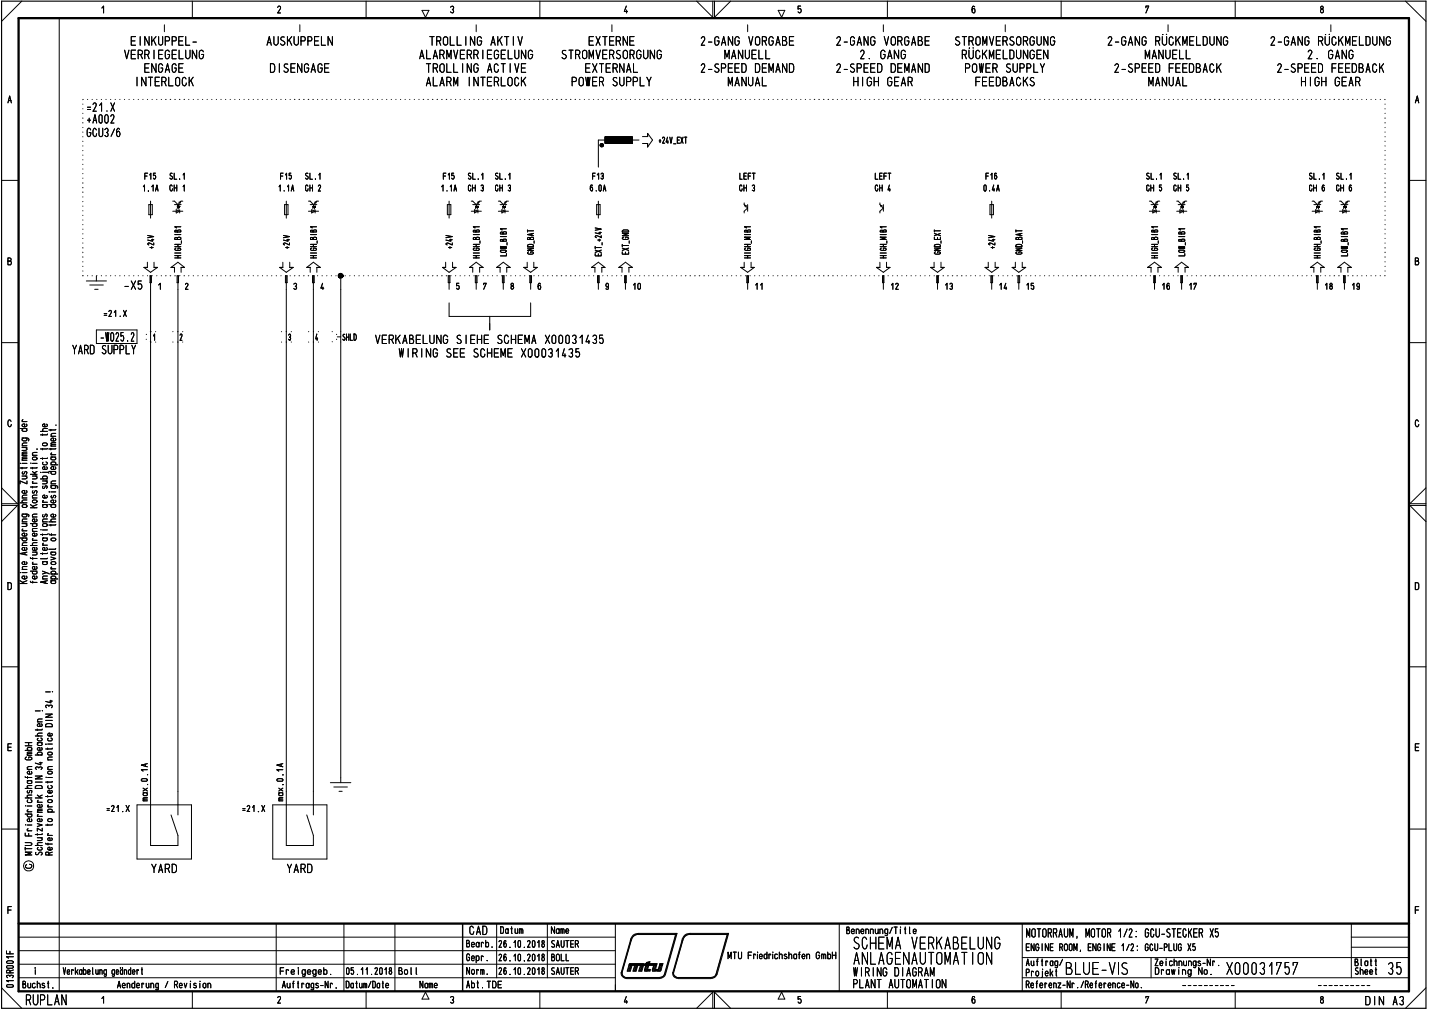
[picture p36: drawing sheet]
<svg xmlns="http://www.w3.org/2000/svg" width="420mm" height="297mm" viewBox="0 0 420 297" stroke-linecap="round" stroke-linejoin="round" font-family="sans-serif">
<defs><g id="words">
<text font-size="7.3" x="329.4" y="286.4">s</text>
<g font-size="5.3">
<text x="250.5" y="279">SO</text>
<text x="292.1" y="279">G</text>
<text x="250.7" y="283.5">ABLAG-\AUTOldT 0</text>
<text x="312.9" y="286.4">3LU1-V</text>
<text x="360.2" y="286.4">X00031757</text>
</g>
<g font-size="4.6">
<text x="285.4" y="4">6</text>
<text x="387.7" y="4">8</text>
<text x="415.7" y="30.4">A</text>
<text x="182.6" y="75.4">L&gt;</text>
<text x="7.6" y="295.4">RUPLAN</text>
</g>
<g font-size="3.9">
<text x="36.5" y="17.4">VERRIEGELUNG</text>
<text x="38.2" y="13.5">EINKUPPEL-</text>
<text x="78.3" y="13.5">AUSKUPPELN</text>
<text x="123.2" y="17.4">ALARMVERRIEGELUNG</text>
<text x="126" y="13.5">TROLLING AKTIV</text>
<text x="164.8" y="17.4">STROMVERSORGUNG</text>
<text x="172.8" y="13.5">EXTERNE</text>
<text x="205.7" y="13.5">2-GANG VORGABE</text>
<text x="212.8" y="17.4">MANUELL</text>
<text x="245.4" y="13.5">2-GANG VORGABE</text>
<text x="252.5" y="17.4">2. GANG</text>
<text x="280.3" y="13.5">STROMVERSORGUNG</text>
<text x="282.5" y="17.4">RUCKMELDUNGEN</text>
<text x="325.2" y="13.5">2-GANG RUCKMELDUNG</text>
<text x="336.3" y="17.4">MANUELL</text>
<text x="373" y="13.5">2-GANG RUCKMELDUNG</text>
<text x="384" y="17.4">2. GANG</text>
<text x="42.2" y="21.4">ENGAGE</text>
<text x="79.2" y="21.4">DISENGAGE</text>
<text x="125" y="21.4">TROLLING ACTIVE</text>
<text x="171.8" y="21.4">EXTERNAL</text>
<text x="205.7" y="21.4">2-SPEED DEMAND</text>
<text x="245.4" y="21.4">2-SPEED DEMAND</text>
<text x="283.3" y="21.4">POWER SUPPLY</text>
<text x="327.1" y="21.4">2-SPEED FEEDBACK</text>
<text x="375" y="21.4">2-SPEED FEEDBACK</text>
<text x="39.8" y="25.4">INTERLOCK</text>
<text x="125.1" y="25.4">ALARM</text>
<text x="137.4" y="25.4">INTERLOCK</text>
<text x="167.7" y="25.4">POWER SUPPLY</text>
<text x="213.8" y="25.4">MANUAL</text>
<text x="250.6" y="25.4">HIGH GEAR</text>
<text x="286.4" y="25.4">FEEDBACKS</text>
<text x="337.4" y="25.4">MANUAL</text>
<text x="382.1" y="25.4">HIGH GEAR</text>
<text x="24.9" y="32.9">.21.X</text>
<text x="25.3" y="36.3">+A002</text>
<text x="25.4" y="40.3">GOU3/6</text>
<text x="36.2" y="85.2">-X5</text>
<text x="29.3" y="100.4">-W025.2</text>
<text x="110.2" y="101.1">VERKABELUNG SIEHE SCHEMA X00031435</text>
<text x="21.2" y="104.1">YARD SUPPLY</text>
<text x="117.2" y="105.1">WIRING SEE SCHEME X00031435</text>
<text x="44.4" y="256.5">YARD</text>
<text x="84.2" y="256.5">YARD</text>
<text x="137.8" y="274.7">CAD</text>
<text x="301.5" y="275.5">MOTORRAUM, MOTOR 1/2: HU-STECKER X5</text>
<text x="250.7" y="286.9">WIRING DIAGRAM</text>
<text x="250.4" y="290.4">PLANT AUTOMATION</text>
<text x="401" y="295.4">DIN A3/</text>
</g>
<g font-size="3.2">
<text x="81.4" y="4">2</text>
<text x="132.1" y="4">3</text>
<text x="183.3" y="4">4</text>
<text x="228.4" y="5">•</text>
<text x="234.3" y="5">5</text>
<text x="336.5" y="4">7</text>
<text x="2.2" y="30.4">A</text>
<text x="2.1" y="78">B</text>
<text x="415.6" y="78">B</text>
<text x="141.9" y="85.2">7</text>
<text x="157.9" y="85.2">6</text>
<text x="177.8" y="85.2">9</text>
<text x="1.8" y="125.6">0</text>
<text x="2" y="173.4">D</text>
<text x="415.5" y="173.4">D</text>
<text x="2" y="220.7">E</text>
<text x="10.2" y="216.4">22</text>
<text x="415.5" y="220.7">E</text>
<text x="2" y="268.6">F</text>
<text x="415.6" y="268.6">F</text>
<text x="248.6" y="274.5">Benennung/Title</text>
<text x="146.4" y="278.5">26.10.2018</text>
<text x="161.9" y="278.5">SAUTER</text>
<text x="213.7" y="281.9">MTU Friedrichshafen GmbH</text>
<text x="301.4" y="279.5">ENGINE ROOM, ENGINE 1/2: GCU-PLUG X5</text>
<text x="18.4" y="286.4">Verkabelung geändert</text>
<text x="82.2" y="286.4">Fre I gegeb .</text>
<text x="101.6" y="286.4">05.11.2018</text>
<text x="117" y="286.4">Bol</text>
<text x="136.9" y="282.4">Gebr.</text>
<text x="137" y="286.4">Norm.</text>
<text x="146.4" y="282.4">26.10.2018</text>
<text x="146.4" y="286.4">26.10.2018</text>
<text x="161.9" y="286.4">SAUTER</text>
<text x="161.9" y="282.4">BOLL</text>
<text x="339.2" y="283.9">Zeichnungs-Nr.</text>
<text x="339.3" y="286.4">Drawing No.</text>
<text x="398" y="283.9">Blatt</text>
<text x="6.5" y="290.4">Buchst.</text>
<text x="34.3" y="290.4">Aenderung / Revision</text>
<text x="82.8" y="290.4">Auf trags-Nr .</text>
<text x="123.2" y="290.4">Name</text>
<text x="136.9" y="290.4">Abt. TDE</text>
<text x="301.4" y="290.4">Referenz-Nr./Reference-No.</text>
<text x="81.4" y="294.9">2</text>
<text x="132.1" y="294.9">3</text>
<text x="183.3" y="294.9">4</text>
<text x="234.3" y="294.9">5</text>
<text x="285.4" y="294.9">6</text>
<text x="336.5" y="294.9">7</text>
<text x="387.5" y="294.9">8</text>
</g>
<g font-size="2.9">
<text x="193.5" y="42.2">+24V_EXT</text>
<text x="42.4" y="52.8">F15</text>
<text x="49.7" y="52.8">SL.1</text>
<text x="82.3" y="52.8">F15</text>
<text x="89.6" y="52.8">SL.1</text>
<text x="130.1" y="52.8">F15</text>
<text x="137.4" y="52.8">SL.1</text>
<text x="145.4" y="52.8">SL.1</text>
<text x="174" y="52.8">F13</text>
<text x="217.2" y="52.8">LEFT</text>
<text x="257" y="52.8">LEFT</text>
<text x="289.5" y="52.8">F16</text>
<text x="336.7" y="52.8">SL.1</text>
<text x="344.7" y="52.8">SL.1</text>
<text x="384.5" y="52.8">SL.1</text>
<text x="392.5" y="52.8">SL.1</text>
<text x="41.7" y="56.3">1.1A</text>
<text x="49.7" y="56.3">OH 1</text>
<text x="81.6" y="56.3">1.1A</text>
<text x="89.6" y="56.3">OH 2</text>
<text x="129.3" y="56.3">1.1A</text>
<text x="137.4" y="56.3">OH 3</text>
<text x="145.4" y="56.3">OH 3</text>
<text x="173.2" y="56.3">6.0A</text>
<text x="217.1" y="56.3">OH 3</text>
<text x="257" y="56.3">OH 4</text>
<text x="288.9" y="56.3">0.4A</text>
<text x="336.8" y="56.3">GH 5</text>
<text x="344.7" y="56.3">0H 5</text>
<text x="384.6" y="56.3">GH 6</text>
<text x="392.6" y="56.3">GH 6</text>
<text x="182.5" y="68.3">o</text>
<text x="41.8" y="79.9">~i</text>
<text x="54.3" y="85.2">2</text>
<text x="86.1" y="85.2">3</text>
<text x="94.1" y="85.2">4</text>
<text x="185.7" y="85.2">10</text>
<text x="221.6" y="85.2">11</text>
<text x="261.5" y="85.2">12</text>
<text x="277.4" y="85.2">13</text>
<text x="341.2" y="85.2">16</text>
<text x="349.1" y="85.2">17</text>
<text x="389" y="85.2">18</text>
<text x="397" y="85.2">19</text>
<text x="30.3" y="93.1">.21.X</text>
<text x="52.7" y="100.2">2:</text>
<text x="84.6" y="100.7">3.</text>
<text x="92.6" y="100.7">AS.</text>
<text x="97.2" y="100.7">::.-211)</text>
<text x="31.1" y="238.6">.21.X</text>
<text x="71" y="238.6">.21.X</text>
<text x="146.9" y="274.4">Datum</text>
<text x="161.9" y="274.4">Name</text>
<text x="136.9" y="278.4">Bearb.</text>
<text x="301.4" y="283.8">Auftrag/</text>
<text x="301.4" y="286.9">Projekt</text>
<text x="398" y="286.4">Sheet</text>
<text x="101.5" y="290.4">Datum/Date</text>
</g>
<g font-size="2.4">
<text x="385.9" y="72.6">=</text>
<text x="49.9" y="80.2">PI I</text>
<text x="9.1" y="168.8">a</text>
<text x="6.9" y="241.6">•o cuo</text>
</g>
<g font-size="1.5">
<text x="91" y="71.7">'e t</text>
<text x="91" y="68.3">•Me</text>
<text x="138.8" y="67.3">.,—</text>
<text x="138.9" y="68.3">CM</text>
<text x="146.9" y="71">me</text>
<text x="154.8" y="70.5">Ce</text>
<text x="154.8" y="68.3">i-</text>
<text x="298.3" y="70.5">Ce</text>
<text x="91" y="73.7">CD</text>
<text x="138.9" y="72.6">=</text>
<text x="138.9" y="75.9">=</text>
<text x="138.9" y="73.7">CM</text>
<text x="146.9" y="74.3">CM</text>
<text x="174.7" y="75.4">LLI</text>
<text x="218.5" y="72.6">S</text>
<text x="258.4" y="72.6">S</text>
<text x="290.9" y="73.2">•c-</text>
<text x="16" y="125.6">•</text>
<text x="5.6" y="126.9">1:7</text>
<text x="9.2" y="135.3">0•+-•</text>
<text x="14.7" y="134">c-</text>
<text x="8.3" y="139.5">.Y</text>
<text x="8.7" y="138">•••-•</text>
<text x="8.7" y="143.7">•-•-• 0</text>
<text x="9.3" y="142.3">c-</text>
<text x="14.6" y="143.7">07</text>
<text x="12.2" y="148.6">c-</text>
<text x="13.8" y="145">.—</text>
<text x="14" y="149.3">-0</text>
<text x="14.6" y="146.5">07</text>
<text x="6.1" y="152.1">0)C</text>
<text x="8.7" y="154.9">1:7 0-•-•</text>
<text x="12.3" y="153.5">C.0</text>
<text x="14.7" y="152.1">Q7</text>
<text x="5.5" y="159.1">17c-00</text>
<text x="6.1" y="161.7">000—</text>
<text x="15.8" y="161.7">,</text>
<text x="6.1" y="166">0C-00</text>
<text x="6.3" y="170.3">0000.</text>
<text x="10.1" y="222">.C7</text>
<text x="10.8" y="217.8">C_7</text>
<text x="13.2" y="220.6">-•-•</text>
<text x="10.1" y="231.8">C7 0</text>
<text x="81.7" y="233.9">O</text>
<text x="81.7" y="232.6">X</text>
<text x="7.2" y="236">•c)</text>
<text x="7.3" y="237.6">-</text>
<text x="10.8" y="236">c0</text>
<text x="13.8" y="238.8">CL</text>
<text x="7.8" y="244.3">c-</text>
<text x="7.1" y="249.9">1-• 00</text>
<text x="10.8" y="247.1">MO</text>
<text x="1.7" y="284.6">CM</text>
</g>
</g></defs>
<g fill="none" stroke="#000" stroke-width=".29">
<path d="M6.4 .3l-5.9 6M17.4 5.3v286M29.9 2.4l.5-.6v2M56.5 .3v5M107.6 .3v5M124 3h2l-1 2.1zM158.6 .3v5M204.7 .3l4.7 4.8v-4.8M209.9 .3v4.8l4.8-4.8M228.6 3h2l-.9 2.1M260.7 .3v5M311.8 .3v5"/>
<path d="M362.9 .3v5M413 .3l6 6M.5 53h5M175.8 41.1v8M414 53h5M132 89v4h23.9v-4M143.9 93v3.9M.5 100.7h5M414 100.7h5M416.8 123.8a.48 .48 0 0 0-.6-.4 .48 .48 0 0 0-.4 .6v.7l.4 .6h.4l.3-.6M.5 148.5h4.6l-4.6 4.7M.5 143.3l4.6 4.7h-4.6"/>
<path d="M419 148.5h-4.8l4.8 4.7M419 143.3l-4.8 4.7h4.8M.5 195.9h5M414 195.9h5M7.4 219.1h2M7.4 218.2h2M8.4 218.2v.9M10.4 208.9h1.4M11 218.2h1.1l.3 .6-.3 .2h-.8l-.3-.2 .3-.6M11 212.1h1.4M12.1 219.7l.3 .4-.4 .4-1-.2v-.5l.7-.2v.9M12.1 212.7l.3 .2-.3 .5h-.9l-.2-.5 .7-.3v.8"/>
<path d="M12.4 211.2l-1.2 .1-.2 .2 .2 .6M7.4 228.2l.1 .2h1.9M7.4 239.2h2M7.4 231.6h2M7.4 220.5h2M7.8 222.4l-.4 .4v.2l.4 .3 1.6-.2-.2-.6-.8-.1v.4M8 229.4h1.1l.3 .2v.4l-.3 .2-.9-.1-.2-.4 .3-.3M8 238.5h1.4M8 226.1h1.4M8 221.9h1.4M8.1 228.2v.5M8.2 232.3a.37 .37 0 0 0-.2 .5 .37 .37 0 0 0 .4 .2l.4-.8 .6 .1-.2 .7"/>
<path d="M8.3 237.9l-.3 .4 .3 .2M8.3 239.2l-.3 .2 .3 .6h.8l.3-.2v-.4l-.3-.2M8.3 220.5l-.3-.4 .3-.5 1.1 .2v.4l-.3 .3M9.2 226.7l.2 .2-.2 .5h-.9l-.3-.5 .7-.3v.8M9.4 233.6l-1.3 .1-.1 .5 .4 .2M9.4 230.8l-1.3 .1-.1 .5 .4 .2M9.4 225.2h-1l-.4 .3 .3 .6M9.4 221.4h-1.1l-.3 .2 .3 .3M9.4 221l-1.3 .1-.1 .1 .3 .2M9.4 229.4h-.2M10.4 228h2l-2 .9h2M10.4 229.8h2"/>
<path d="M10.7 226.1l-.3-.5a.55 .55 0 0 1 .5-.3 .55 .55 0 0 1 .5 .3 .48 .48 0 0 1 .5-.3 .48 .48 0 0 1 .4 .5l-.2 .3M11 238.7h1.4M11 233.6l1 .8M11.2 239.4l-.2 .2 .3 .3M11.6 224.1h.8M12 223.9v.8l-1.6-.5M12.1 236.4l.3 .5-.4 .3-1-.1v-.5l.2-.2h.5v.8M12.4 238.2h-1.2l-.2 .2 .2 .3M12.4 237.7h-1.2l-.2 .3 .4 .2M12.4 233.6l-.8 .4M44.2 236.5v11.9h8.1M84.1 236.5v11.9h8"/>
<path d="M.5 243.6h5M7.4 247.6h1.5a.42 .42 0 0 1 .5 .4 .42 .42 0 0 1-.5 .4h-1.5M7.4 244.8v.8h2M8.4 244.9v.7M9.4 250.4h-2l1.6 .4-1.6 .4h2M10.4 248.4h2M10.5 250.4a.43 .43 0 0 0 .1 .7 .43 .43 0 0 0 .6-.1 .56 .56 0 0 1 .6-.7 .56 .56 0 0 1 .5 .7l-.2 .2M11 242l1.4 .4-1.4 .4M11 244.9v.5M12.4 247.6h-1.3l-.1 .5 .4 .3M12.4 244.9l-.1 .3h-1.9M12.4 243.3v.9l-1.4-.9v.9"/>
<path d="M414 243.6h5M1.9 279.4v.8h2M2.9 279.5v.7M5.5 275.3h175.3M5.5 279.3h175.3M81.2 271.4v19.9M101 271.4v19.9M116 271.4v19.9M145.9 271.4v15.9M160.8 271.4v15.9M180.8 271.4v19.9M246.6 271.4v19.9"/>
<path d="M300.4 271.4v19.8M397 271.4v15.9M397 278.3h17M397 275.3h17M.5 290.2l5.9 6M1.9 282.6l.4-.3 1.3 .1a.34 .34 0 0 1 .3 .4 .34 .34 0 0 1-.4 .2h-1.3zM2.1 289.4l1.4-.1a.38 .38 0 0 1 .4 .4 .38 .38 0 0 1-.4 .4l-1.4-.1-.2-.3zM2.2 287.3l-.3-.4a.55 .55 0 0 1 .5-.4 .55 .55 0 0 1 .5 .4 .48 .48 0 0 1 .6-.4 .48 .48 0 0 1 .4 .5l-.3 .3M2.9 285.8v-.4a.52 .52 0 0 0-.5-.4 .52 .52 0 0 0-.5 .4v.4h2M3.9 288.1h-2l.6 .4M3.9 281.1h-2l.6 .4M3.9 285l-1 .3"/>
<path d="M5.5 287.3h175.3M5.5 283.3h175.3M29.9 293.4l.5-.6v1.9M56.5 291.3v4.9M107.6 291.3v4.9M125 291.5l1 2h-2zM158.6 291.3v4.9M204.7 296.2l4.7-4.7v4.7M209.9 296.2v-4.7l4.8 4.7M229.7 291.5l.9 2h-2zM260.7 291.3v4.9M300.4 287.3h113.6"/>
<path d="M300.4 281.3h113.6M311.8 291.3v4.9M338.2 281.3v6M362.9 291.3v4.9M419 290.2l-6 6"/>
<circle cx="8.4" cy="254.4" r="1.49"/>
</g>
<path d="M.5 .3h418.5v295.9h-418.5z" fill="none" stroke="#000" stroke-width=".34"/>
<path d="M5.5 5.3h408.5v286h-408.5zM5.5 271.4h408.5" fill="none" stroke="#000" stroke-width=".68"/>
<path d="M135.9 271.4v19.9" fill="none" stroke="#000" stroke-width=".42"/>
<g fill="none" stroke="#000" stroke-width=".29">
<path d="M10.4 208.9h1.4M11 218.2h1.1l.3 .6-.3 .2h-.8l-.3-.2 .3-.6M11 212.1h1.4M12.1 219.7l.3 .4-.4 .4-1-.2v-.5l.7-.2v.9M12.1 212.7l.3 .2-.3 .5h-.9l-.2-.5 .7-.3v.8M12.5 208.9h.1M12.4 211.2l-1.2 .1-.2 .2 .2 .6M10.4 228h2l-2 .9h2M10.4 229.8h2M10.7 226.1l-.3-.5a.55 .55 0 0 1 .5-.3 .55 .55 0 0 1 .5 .3 .48 .48 0 0 1 .5-.3 .48 .48 0 0 1 .4 .5l-.2 .3M11 238.7h1.4M11 233.6l1 .8"/>
<path d="M11.2 239.4l-.2 .2 .3 .3M11.6 224.1h.8M12 223.9v.8l-1.6-.5M12.1 236.4l.3 .5-.4 .3-1-.1v-.5l.2-.2h.5v.8M12.4 238.2h-1.2l-.2 .2 .2 .3M12.4 237.7h-1.2l-.2 .3 .4 .2M12.4 233.6l-.8 .4M10.4 248.4h2M10.5 250.4a.43 .43 0 0 0 .1 .7 .43 .43 0 0 0 .6-.1 .56 .56 0 0 1 .6-.7 .56 .56 0 0 1 .5 .7l-.2 .2M11 242l1.4 .4-1.4 .4M11 244.9v.5M12.4 247.6h-1.3l-.1 .5 .4 .3"/>
<path d="M12.4 244.9l-.1 .3h-1.9M12.4 243.3v.9l-1.4-.9v.9"/>
</g>
<g fill="none" stroke="#000" stroke-width=".29">
<path d="M12.5 208.9h.1M14 229.6v.4M14 233.8v.4M14 237.1h1.4M14 228.4h1.4M14.1 235.1l.3-.2 .8 .1 .2 .5-1 .3-.4-.3zM14.3 236.6h-.3l.3 .5M14.9 230.8l.5 .3-.4 .5h-.7l-.3-.2 .2-.5M15.1 232.2l.3 .3-.3 .5h-.8l-.3-.3 .1-.4 .6-.1v.8M15.4 233.8l-.1 .2h-1.9M15.4 229.6v.2h-2M13.4 247.7l.1 .3h1.9"/>
<path d="M14 245.4h1.4M14 242.1v.5M14.1 247.7v.5M14.3 244.9l-.3 .1 .3 .4M14.4 251.2v-.5a.56 .56 0 0 0-1-.2v.7h2M15.1 249l.3 .4-.5 .4-.8-.2v-.5l.6-.2v.9M15.1 246.2l.3 .4-.5 .4-.8-.2v-.5l.6-.2v.9M15.4 250.4l-1 .3"/>
</g>
<g fill="none" stroke="#000" stroke-width=".29">
<path d="M13.4 212.9l.6-.3 1 .1 .4 .3v.5h-2zM13.4 209.8h2l-2 .9h2M13.4 211.7h2M13.4 203.3h1.4M13.5 218.6h.1M13.7 207.9l-.3-.3a.48 .48 0 0 1 .5-.4 .48 .48 0 0 1 .5 .3 .53 .53 0 0 1 .5-.3 .53 .53 0 0 1 .5 .4l-.3 .3M14 218.6h1.4M14.6 206h.8M14.9 216.8l.5 .4-.4 .5h-.7l-.3-.3 .2-.5M14.9 205.7v.8l-1.5-.4M15.1 215.5l.3 .2-.3 .5h-.8l-.3-.5 .4-.3h.3v.8M13.6 228.4h.1"/>
<path d="M14 226.1h1.4M14 223.3h1.4M14.1 226.7l.3-.1 .8 .1 .2 .5-1 .2-.4-.2zM14.1 221.1l.3-.1 .8 .1 .2 .5-1 .2-.4-.2zM15.4 225.2l-1.3 .2-.1 .3 .3 .4M15.4 222.4l-1.3 .2-.1 .3 .3 .4"/>
</g>
<g fill="none" stroke="#000" stroke-width=".29">
<path d="M15.5 203.3h.1M14 229.6v.4M14 233.8v.4M14 237.1h1.4M14 228.4h1.4M14.1 235.1l.3-.2 .8 .1 .2 .5-1 .3-.4-.3zM14.3 236.6h-.3l.3 .5M14.9 230.8l.5 .3-.4 .5h-.7l-.3-.2 .2-.5M15.1 232.2l.3 .3-.3 .5h-.8l-.3-.3 .1-.4 .6-.1v.8M15.4 233.8l-.1 .2h-1.9M15.4 229.6v.2h-2M13.4 247.7l.1 .3h1.9"/>
<path d="M14 245.4h1.4M14 242.1v.5M14.1 247.7v.5M14.3 244.9l-.3 .1 .3 .4M14.4 251.2v-.5a.56 .56 0 0 0-1-.2v.7h2M15.1 249l.3 .4-.5 .4-.8-.2v-.5l.6-.2v.9M15.1 246.2l.3 .4-.5 .4-.8-.2v-.5l.6-.2v.9M15.4 250.4l-1 .3"/>
</g>
<g fill="none" stroke="#000" stroke-width=".29">
<path d="M13.4 212.9l.6-.3 1 .1 .4 .3v.5h-2zM13.4 209.8h2l-2 .9h2M13.4 211.7h2M13.4 203.3h1.4M13.5 218.6h.1M13.7 207.9l-.3-.3a.48 .48 0 0 1 .5-.4 .48 .48 0 0 1 .5 .3 .53 .53 0 0 1 .5-.3 .53 .53 0 0 1 .5 .4l-.3 .3M14 218.6h1.4M14.6 206h.8M14.9 216.8l.5 .4-.4 .5h-.7l-.3-.3 .2-.5M14.9 205.7v.8l-1.5-.4M15.1 215.5l.3 .2-.3 .5h-.8l-.3-.5 .4-.3h.3v.8M13.6 228.4h.1"/>
<path d="M14 226.1h1.4M14 223.3h1.4M14.1 226.7l.3-.1 .8 .1 .2 .5-1 .2-.4-.2zM14.1 221.1l.3-.1 .8 .1 .2 .5-1 .2-.4-.2zM15.4 225.2l-1.3 .2-.1 .3 .3 .4M15.4 222.4l-1.3 .2-.1 .3 .3 .4"/>
</g>
<g fill="none" stroke="#000" stroke-width=".29">
<path d="M12.5 156.9v.4M12.5 155.7h1.4M12.7 159.6l-.2 .3 .3 .3M13.9 156.9l-.1 .2h-1.9M12.5 167.8l1.9 .9M12.5 165h1.1l.3 .4-.1 .3-.2 .2-.9-.1-.2-.4 .3-.4M12.5 170.1h1.4M12.5 162.5v.4M12.5 160.2h1.4M13.2 170.8v.6M13.7 160.9l.2 .5-.4 .3-.9-.2-.1-.4 .2-.2h.5v.8M13.7 168.2l-1.2 .5"/>
<path d="M13.9 170.6l-2 .4 2 .4M13.9 169.2h-1.2l-.2 .5 .2 .4M13.9 164l-.1 .2h-1.9M13.9 162.5l-.1 .1h-1.9M13.9 165l-.2 .1M15.5 203.3h.1M8.7 253.9a.6 .6 0 0 1 .7 .6 .6 .6 0 0 1-.6 .6h-.8l-.4-.3-.1-.5 .3-.3"/>
</g>
<g fill="none" stroke="#000" stroke-width=".29">
<path d="M11.9 126.7h2M12 138.8h.1M12.5 138.8h1.5l.4 .2M12.5 130.4l1-.3a.42 .42 0 0 1 .4 .5 .42 .42 0 0 1-.4 .4l-.8-.1zM12.5 127.5v.4M12.5 131.7v.5M13.5 135.7l.4 .4-.3 .5-.9-.1-.2-.3 .2-.4M13.7 137.2l.2 .2-.2 .5h-1l-.2-.5 .7-.3v.8M13.7 124.6l.2 .3-.1 .3-.9 .2a.45 .45 0 0 1-.4-.6 .45 .45 0 0 1 .7-.3v.9M13.9 131.7l-.1 .2h-1.9M13.9 127.5l-.1 .3h-1.9M13.9 125.9l-1.3 .2v.6h.3"/>
<path d="M11.9 140.7h2M12.1 155.7h.1M12.5 141.3h1.4M12.5 156.9v.4M12.5 155.7h1.4M12.7 151.2a.37 .37 0 0 0-.2 .5 .37 .37 0 0 0 .4 .2l.3-.7a.41 .41 0 0 1 .7 .1 .41 .41 0 0 1-.2 .6M12.7 142.8a.37 .37 0 0 0-.2 .5 .37 .37 0 0 0 .4 .2l.3-.5a.33 .33 0 0 1 .6-.2 .33 .33 0 0 1 0 .5l-.1 .2M12.7 147.1l-.2 .2 .3 .3M12.7 159.6l-.2 .3 .3 .3M12.8 140.7l-.3-.3 .3-.5h.8l.3 .3-.3 .5M13.5 141.3a.42 .42 0 0 1 .4 .4 .42 .42 0 0 1-.4 .5h-1M13.7 145.5l.2 .3-.2 .5h-1l-.2-.5 .7-.3v.8"/>
<path d="M13.9 156.9l-.1 .2h-1.9M12.5 167.8l1.9 .9M12.5 165h1.1l.3 .4-.1 .3-.2 .2-.9-.1-.2-.4 .3-.4M12.5 162.5v.4M12.5 170.1h1.4M12.5 160.2h1.4M13.2 170.8v.6M13.7 160.9l.2 .5-.4 .3-.9-.2-.1-.4 .2-.2h.5v.8M13.7 168.2l-1.2 .5M13.9 170.6l-2 .4 2 .4M13.9 169.2h-1.2l-.2 .5 .2 .4M13.9 164l-.1 .2h-1.9"/>
<path d="M13.9 162.5l-.1 .1h-1.9M13.9 165l-.2 .1"/>
</g>
<g fill="none" stroke="#000" stroke-width=".29">
<path d="M6 136.1h.1M6.5 128.7l1.8 .1 .2 .3-.2 .4M6.5 139.9h1.4M6.5 137.3v.5M6.5 136.1h1.4M6.5 135.2h1.4M6.5 133.9h1.4M6.5 131.5h1.4M6.5 131h1.4M6.5 123.9h1.4M6.7 138.6a.36 .36 0 0 0-.2 .5 .36 .36 0 0 0 .5 .2 .6 .6 0 0 1 .8-.6l-.1 .7M6.7 123.3l-.2 .2 .3 .4"/>
<path d="M6.8 128.7l-.3 .3 .3 .5h.8l.3-.2-.3-.6M7.5 139.9l.4 .3-.1 .3-1.3 .2M7.5 131.5l.4 .3-.1 .4-1.3 .1M7.7 124.6l.2 .5-.4 .3-.9-.2v-.5l.6-.2v.9M7.9 137.3l-.1 .2h-1.9M7.9 134.7h-1.2l-.2 .3 .2 .2M7.9 134.3h-1.2l-.2 .2 .4 .2M7.9 133.3h-1.2l-.2 .3 .2 .3M7.9 132.8l-1.3 .1v.4h.3M7.9 130.1l-1.3 .2 .1 .7M9.5 136.1h1.4M10.5 139.9l.4 .3-.2 .4-1.2 .1"/>
<path d="M11.9 126.7h2M12 138.8h.1M12.5 138.8h1.5l.4 .2M12.5 130.4l1-.3a.42 .42 0 0 1 .4 .5 .42 .42 0 0 1-.4 .4l-.8-.1zM12.5 127.5v.4M12.5 131.7v.5M13.5 135.7l.4 .4-.3 .5-.9-.1-.2-.3 .2-.4M13.7 137.2l.2 .2-.2 .5h-1l-.2-.5 .7-.3v.8M13.7 124.6l.2 .3-.1 .3-.9 .2a.45 .45 0 0 1-.4-.6 .45 .45 0 0 1 .7-.3v.9M13.9 131.7l-.1 .2h-1.9M13.9 127.5l-.1 .3h-1.9M13.9 125.9l-1.3 .2v.6h.3"/>
<path d="M5.9 147.7h2M6.5 156h1.4M6.5 153.8h1.4M6.5 153.3h1.4M6.5 146.3h1.4M6.6 148.4l.9-.1 .3 .1 .1 .4-1 .3-.3-.2zM6.7 155.4l-.2 .3 .3 .3M7.5 153.8a.42 .42 0 0 1 .4 .5 .42 .42 0 0 1-.4 .4h-1M7.7 156.7l.2 .3-.2 .5h-1l-.2-.4 .1-.3 .6-.2v.9M7.7 144.2l.2 .4-.4 .3-.9-.1-.1-.4 .7-.3v.8M7.9 159.4l-1.3 .2 .1 .7M7.9 152.5l-1.3 .1 .1 .7"/>
<path d="M7.9 146.9l-1.3 .1-.1 .4 .4 .3M7.9 145.5l-1.3 .1 .1 .7M7.9 141.3v.9l-2-.9v.9M8.9 149.2h2M8.9 148.3l1.2 .9M9.5 147.2l.4-.3h.6l.4 .3v.2l-.2 .3h-.8zM9.5 146.3h1.4M9.5 156.1h1.4M9.5 151.9h1.4M9.7 144.2a.36 .36 0 0 0-.2 .4 .36 .36 0 0 0 .4 .3 .6 .6 0 0 1 .9-.6l-.1 .6M10.6 156.7l.3 .3-.3 .5h-.9l-.1-.7 .6-.2v.9M10.6 152.5l.3 .5-.4 .3-.8-.1-.2-.5 .2-.2h.5v.8"/>
<path d="M10.9 159.4l-1.3 .2-.1 .5 .4 .2M10.9 155.3l-1.3 .1 .1 .7M10.9 151l-1.3 .2 .1 .7M10.9 145.5l-1.3 .1 .1 .7M10.9 148.3l-1.3 .5M11.9 140.7h2M12.1 155.7h.1M12.5 141.3h1.4M12.7 151.2a.37 .37 0 0 0-.2 .5 .37 .37 0 0 0 .4 .2l.3-.7a.41 .41 0 0 1 .7 .1 .41 .41 0 0 1-.2 .6M12.7 142.8a.37 .37 0 0 0-.2 .5 .37 .37 0 0 0 .4 .2l.3-.5a.33 .33 0 0 1 .6-.2 .33 .33 0 0 1 0 .5l-.1 .2M12.7 147.1l-.2 .2 .3 .3M12.8 140.7l-.3-.3 .3-.5h.8l.3 .3-.3 .5"/>
<path d="M13.5 141.3a.42 .42 0 0 1 .4 .4 .42 .42 0 0 1-.4 .5h-1M13.7 145.5l.2 .3-.2 .5h-1l-.2-.5 .7-.3v.8M5.9 171.4h2M5.9 170.6l1.3 .8M6 168.2h.1M6.5 168.2h1.4M6.5 167.3h1.4M7.3 162.4v.6M7.9 166.5h-1.3l.1 .8M7.9 162.2l-2 .4 2 .5M7.9 170.6l-1.3 .5M8.9 170.8l.2 .3h1.8"/>
<path d="M8.9 163.8l.1 .3h1.9M9.6 163.8v.5M9.6 170.8v.5M10.5 162.2l.4 .4-.2 .4-1.2 .1M10.6 166.5l.3 .5-.4 .3-.8-.1-.2-.5 .2-.2h.5v.8"/>
</g>
<g fill="none" stroke="#000" stroke-width=".29">
<path d="M9.1 136.1h.1M9.5 133.8h1.4M9.5 136.1h1.4M10.5 139.9l.4 .3-.2 .4-1.2 .1M10.9 132.9l-1.3 .2 .1 .7M10.9 132h.1M8.9 149.2h2M8.9 148.3l1.2 .9M9.5 147.2l.4-.3h.6l.4 .3v.2l-.2 .3h-.8zM9.5 156.1h1.4M9.5 151.9h1.4M9.5 146.3h1.4"/>
<path d="M9.7 144.2a.36 .36 0 0 0-.2 .4 .36 .36 0 0 0 .4 .3 .6 .6 0 0 1 .9-.6l-.1 .6M10.6 156.7l.3 .3-.3 .5h-.9l-.1-.7 .6-.2v.9M10.6 152.5l.3 .5-.4 .3-.8-.1-.2-.5 .2-.2h.5v.8M10.9 159.4l-1.3 .2-.1 .5 .4 .2M10.9 155.3l-1.3 .1 .1 .7M10.9 151l-1.3 .2 .1 .7M10.9 145.5l-1.3 .1 .1 .7M10.9 148.3l-1.3 .5M8.9 170.8l.2 .3h1.8M8.9 163.8l.1 .3h1.9M9.6 163.8v.5M9.6 170.8v.5"/>
<path d="M10.5 162.2l.4 .4-.2 .4-1.2 .1M10.6 166.5l.3 .5-.4 .3-.8-.1-.2-.5 .2-.2h.5v.8"/>
</g>
<g fill="none" stroke="#000" stroke-width=".29">
<path d="M48.3 7.3v2M88.1 7.3v2M139.9 7.3v2M179.8 7.3v2M219.7 7.3v2M259.5 7.3v2M295.4 7.3v2M343.2 7.3v2M391 7.3v2M35.2 29.2h.1M36.5 29.2h.1M37.9 29.2h.1"/>
<path d="M39.2 29.2h.1M40.6 29.2h.1M42 29.2h.1M43.3 29.2h.1M44.7 29.2h.1M46 29.2h.1M47.4 29.2h.1M48.6 29.2h.2M50 29.2h.2M51.3 29.2h.2M52.7 29.2h.2M54.1 29.2h.1"/>
<path d="M55.4 29.2h.1M56.8 29.2h.1M58.1 29.2h.1M59.5 29.2h.1M60.8 29.2h.1M62.2 29.2h.1M63.5 29.2h.1M64.9 29.2h.1M66.3 29.2h.1M67.6 29.2h.1M69 29.2h.1M70.3 29.2h.1"/>
<path d="M71.7 29.2h.1M73 29.2h.1M74.4 29.2h.1M75.7 29.2h.1M77.1 29.2h.1M78.4 29.2h.1M79.8 29.2h.1M81.2 29.2h.1M82.5 29.2h.1M83.9 29.2h.1M85.2 29.2h.1M86.5 29.2h.2"/>
<path d="M87.8 29.2h.2M89.2 29.2h.2M90.6 29.2h.1M91.9 29.2h.2M93.3 29.2h.1M94.6 29.2h.1M96 29.2h.1M97.3 29.2h.1M98.7 29.2h.1M100 29.2h.1M101.4 29.2h.1M102.7 29.2h.1"/>
<path d="M104.1 29.2h.1M105.5 29.2h.1M106.8 29.2h.1M108.2 29.2h.1M109.5 29.2h.1M110.9 29.2h.1M112.2 29.2h.1M113.6 29.2h.1M114.9 29.2h.1M116.3 29.2h.1M117.6 29.2h.1M119 29.2h.1"/>
<path d="M120.4 29.2h.1M121.7 29.2h.1M123.1 29.2h.1M124.3 29.2h.2M125.7 29.2h.2M127 29.2h.2M128.4 29.2h.2M129.8 29.2h.1M131.1 29.2h.2M132.5 29.2h.1M133.8 29.2h.1M135.2 29.2h.1"/>
<path d="M136.5 29.2h.1M137.9 29.2h.1M139.2 29.2h.1M140.6 29.2h.1M141.9 29.2h.1M143.3 29.2h.1M144.7 29.2h.1M146 29.2h.1M147.4 29.2h.1M148.7 29.2h.1M150.1 29.2h.1M151.4 29.2h.1"/>
<path d="M152.8 29.2h.1M154.1 29.2h.1M155.5 29.2h.1M156.8 29.2h.1M158.2 29.2h.1M159.6 29.2h.1M160.9 29.2h.1M162.3 29.2h.1M163.5 29.2h.2M164.9 29.2h.2M166.2 29.2h.2M167.6 29.2h.2"/>
<path d="M169 29.2h.1M170.3 29.2h.1M171.7 29.2h.1M173 29.2h.1M174.4 29.2h.1M175.7 29.2h.1M177.1 29.2h.1M178.4 29.2h.1M179.8 29.2h.1M181.1 29.2h.1M182.5 29.2h.1M183.9 29.2h.1"/>
<path d="M185.2 29.2h.1M186.6 29.2h.1M187.9 29.2h.1M189.3 29.2h.1M190.6 29.2h.1M192 29.2h.1M193.3 29.2h.1M194.7 29.2h.1M196 29.2h.1M197.4 29.2h.1M198.8 29.2h.1M200.1 29.2h.1"/>
<path d="M201.4 29.2h.1M202.7 29.2h.2M204.1 29.2h.2M205.4 29.2h.2M206.8 29.2h.2M208.2 29.2h.1M209.5 29.2h.1M210.9 29.2h.1M212.2 29.2h.1M213.6 29.2h.1M214.9 29.2h.1M216.3 29.2h.1"/>
<path d="M217.6 29.2h.1M219 29.2h.1M220.3 29.2h.1M221.7 29.2h.1M223.1 29.2h.1M224.4 29.2h.1M225.8 29.2h.1M227.1 29.2h.1M228.5 29.2h.1M229.8 29.2h.1M231.2 29.2h.1M232.5 29.2h.1"/>
<path d="M233.9 29.2h.1M235.2 29.2h.1M236.6 29.2h.1M238 29.2h.1M239.2 29.2h.2M240.6 29.2h.1M241.9 29.2h.2M243.3 29.2h.2M244.6 29.2h.2M246 29.2h.1M247.4 29.2h.1M248.7 29.2h.1"/>
<path d="M250.1 29.2h.1M251.4 29.2h.1M252.8 29.2h.1M254.1 29.2h.1M255.5 29.2h.1M256.8 29.2h.1M258.2 29.2h.1M259.5 29.2h.1M260.9 29.2h.1M262.3 29.2h.1M263.6 29.2h.1M265 29.2h.1"/>
<path d="M266.3 29.2h.1M267.7 29.2h.1M269 29.2h.1M270.4 29.2h.1M271.7 29.2h.1M273.1 29.2h.1M274.4 29.2h.1M275.8 29.2h.1M277.1 29.2h.1M278.4 29.2h.2M279.8 29.2h.2M281.1 29.2h.2"/>
<path d="M282.5 29.2h.2M283.8 29.2h.1M285.2 29.2h.1M286.6 29.2h.1M287.9 29.2h.1M289.3 29.2h.1M290.6 29.2h.1M292 29.2h.1M293.3 29.2h.1M294.7 29.2h.1M296 29.2h.1M297.4 29.2h.1"/>
<path d="M298.7 29.2h.1M300.1 29.2h.1M301.5 29.2h.1M302.8 29.2h.1M304.2 29.2h.1M305.5 29.2h.1M306.9 29.2h.1M308.2 29.2h.1M309.6 29.2h.1M310.9 29.2h.1M312.3 29.2h.1M313.6 29.2h.1"/>
<path d="M315 29.2h.1M316.3 29.2h.1M317.6 29.2h.2M319 29.2h.2M320.3 29.2h.2M321.7 29.2h.2M323 29.2h.1M324.4 29.2h.1M325.8 29.2h.1M327.1 29.2h.1M328.5 29.2h.1M329.8 29.2h.1"/>
<path d="M331.2 29.2h.1M332.5 29.2h.1M333.9 29.2h.1M335.2 29.2h.1M336.6 29.2h.1M337.9 29.2h.1M339.3 29.2h.1M340.7 29.2h.1M342 29.2h.1M343.4 29.2h.1M344.7 29.2h.1M346.1 29.2h.1"/>
<path d="M347.4 29.2h.1M348.8 29.2h.1M350.1 29.2h.1M351.5 29.2h.1M352.8 29.2h.1M354.1 29.2h.2M355.5 29.2h.1M356.8 29.2h.2M358.2 29.2h.2M359.5 29.2h.2M360.9 29.2h.1M362.2 29.2h.1"/>
<path d="M363.6 29.2h.1M365 29.2h.1M366.3 29.2h.1M367.7 29.2h.1M369 29.2h.1M370.4 29.2h.1M371.7 29.2h.1M373.1 29.2h.1M374.4 29.2h.1M375.8 29.2h.1M377.1 29.2h.1M378.5 29.2h.1"/>
<path d="M379.9 29.2h.1M381.2 29.2h.1M382.6 29.2h.1M383.9 29.2h.1M385.3 29.2h.1M386.6 29.2h.1M388 29.2h.1M389.3 29.2h.1M390.7 29.2h.1M392 29.2h.1M393.3 29.2h.2M394.7 29.2h.1"/>
<path d="M396 29.2h.2M397.4 29.2h.2M398.7 29.2h.1M400.1 29.2h.1M401.4 29.2h.1M402.8 29.2h.1M404.2 29.2h.1M405.5 29.2h.1M406.9 29.2l.1 .1M407 30.6h.1M407 31.9v.1M407 33.3v.1"/>
<path d="M407 34.6v.2M407 36v.2M407 37.4v.1M407 38.8v.1M24.3 42.8v.1M24.3 44.2v.1M24.3 45.6h.1M24.3 46.9v.1M24.3 48.3h.1M24.3 49.6v.1M24.3 51v.1M24.3 52.3v.1"/>
<path d="M24.3 53.7v.1M24.3 55v.2M24.3 56.4v.2M24.3 57.8v.1M24.3 59.2v.1M44.2 59.1v5M50.8 59.1h.5l1 1 .9-1h.5M52.5 59.4l.5-.1-.1 .5M84.1 59.1v5M90.6 59.1h.5l1 1 1-1h.5M92.4 59.4l.5-.1-.1 .5M132 59.1v5"/>
<path d="M138.5 59.1h.4l1 1 1-1h.5M140.3 59.4l.5-.1-.2 .5M146.4 59.1h.5l1 1 1-1h.5M148.2 59.4l.5-.1-.2 .5M175.8 41.1h11.9M175.8 59.1v5M176.3 42.5h.9M176.3 42.6h1M176.3 42.7h1M176.3 42.8h.9M176.4 42.3h.8M176.4 42.4h.8"/>
<path d="M176.4 42.9h.8M176.5 42.2h.6M176.5 43h.7M176.6 43.1h.5M177.8 40.1h8v2.1h-8zM177.8 40.2h8M177.8 40.3h8M177.8 40.4h8M177.8 40.5h8M177.8 40.6h8M177.8 40.7h8M177.8 40.8h8"/>
<path d="M177.8 40.9h8M177.8 41h8M177.8 41.1h8M177.8 41.2h8M177.8 41.3h8M177.8 41.4h8M177.8 41.5h8M177.8 41.6h8M177.8 41.7h8M177.8 41.8h8M177.8 41.9h8M177.8 42h8"/>
<path d="M177.8 42.1h8M188.8 40.1h1.5v-.9l1.4 1.9-1.4 2.1v-1h-1.5M218.7 59.6v.5l1 1-1 1v.5M258.5 59.6v.5l1 1-1 1v.5M291.4 59.1v5M337.7 59.1h.5l1 1 1-1h.5M339.6 59.4l.5-.1-.2 .5M345.7 59.1h.5l1 1 1-1h.5M347.5 59.4l.5-.1-.1 .5M385.5 59.1h.5l1.1 1 1-1h.5M387.3 59.4l.6-.1-.2 .5M393.6 59.1h.4l1 1 1-1h.5"/>
<path d="M395.4 59.4l.5-.1-.2 .5M407 40.1v.1M407 41.5v.1M407 42.8v.1M407 44.2v.1M407 45.6h.1M407 46.9v.1M407 48.3h.1M407 49.6v.1M407 51v.1M407 52.3v.1M407 53.7v.1"/>
<path d="M407 55v.2M407 56.4v.2M407 57.8v.1M407 59.2v.1M24.3 60.5v.1M24.3 61.9v.1M24.3 63.2v.1M24.3 64.6v.1M24.3 66h.1M24.3 67.3v.1M24.3 68.7h.1M24.3 70v.1"/>
<path d="M24.3 71.4v.1M24.3 72.7v.2M24.3 74.1v.2M24.3 75.4v.2M24.3 76.9v.1M24.3 78.2v.1M24.3 79.6v.1M43.7 60.1h1v3h-1zM45.3 78.6h1l-2.1 1.4M50.2 78.6l2.1-1.6 1.9 1.6h-1M50.8 62.1h2.9M51.3 60.1h1.9"/>
<path d="M51.8 61.6l1 .5-1 .5zM52.3 60.5v.3h-.2zM52.3 60.5l-.3 .8M52.8 60.6l-.3 .4zM52.8 61.6v1M52.8 60.6l-.3 .9M83.1 77v1.6h-.9l1.9 1.4 2-1.4h-1v-1.6M83.6 60.1h1v3h-1zM90.6 62.1h3M91.1 60.1h2M91.6 61.6l1 .5-1 .5zM92 60.8l-.1 .5"/>
<path d="M92.2 60.5v.3h-.2M92.2 60.5l-.2 .3M92.2 60.5l-.1 .3M92.6 61.6v1M92.7 60.6l-.3 .4zM92.7 60.6l-.4 .9M130.9 77v1.6h-.9l2 1.4 2-1.4h-1v-1.6M131.4 60.1h1.1v3h-1.1zM138.5 62.1h2.9M138.9 60.1h2M139.4 61.6l1 .5-1 .5zM139.8 60.8l-.1 .5"/>
<path d="M140 60.5v.3h-.2M140 60.5l-.2 .3M140 60.5l-.1 .3M140.4 60.6v.4h-.1zM140.4 61.6v1M140.4 60.6l-.2 .9M146.4 62.1h3M146.9 60.1h2M147.4 61.6l1 .5-1 .5zM148 60.5l-.3 .8M148 60.5v.3h-.2zM148.4 61.6v1"/>
<path d="M148.5 60.6l-.4 .9M148.5 60.6l-.3 .4zM154.9 77v1.6h-1l2 1.4 2-1.4h-1.1v-1.6M175.3 60.1h1v3h-1zM218.7 77v1.6h-1.1l2.1 1.4 1.9-1.4h-.9v-1.6M219.3 60.5l-.5-.2 .2 .5M219.7 60.1v2M258.5 77v1.6h-1l2 1.4 2-1.4h-1v-1.6M259.2 60.5l-.5-.2 .2 .5M259.5 60.1v2M274.4 77v1.6h-1l2.1 1.4 1.9-1.4h-.9v-1.6M290.4 77v1.6h-1l2 1.4 2-1.4h-1v-1.6"/>
<path d="M290.9 60.1h1v3h-1zM298.3 77v1.6h-.9l1.9 1.4 2.1-1.4h-1v-1.6M337.7 62.1h3M338.2 60.1h2M338.7 61.6l1 .5-1 .5zM339.3 60.5l-.3 .3zM339.3 60.5l-.3 .8M339.7 60.6v.4h-.1zM339.7 61.6v1M339.7 60.6l-.2 .9M345.7 62.1h3M346.2 60.1h2"/>
<path d="M346.7 61.6l1 .5-1 .5zM347.3 60.5l-.3 .3zM347.3 60.5l-.4 .8M347.7 60.6v.4h-.2zM347.7 61.6v1M347.7 60.6l-.3 .9M385.5 62.1h3.1M386 60.1h2.1M386.5 61.6l1.1 .5-1.1 .5zM387.1 60.5l-.2 .3zM387.1 60.5l-.3 .8M387.6 60.6v.4h-.2z"/>
<path d="M387.6 61.6v1M387.6 60.6l-.3 .9M393.6 62.1h2.9M394 60.1h2M394.5 61.6l1 .5-1 .5zM395.1 60.5l-.3 .3zM395.1 60.5l-.3 .8M395.5 60.6v.4h-.1zM395.5 61.6v1M395.5 60.6l-.2 .9M407 60.5v.1M407 61.9v.1"/>
<path d="M407 63.2v.1M407 64.6v.1M407 66h.1M407 67.3v.1M407 68.7h.1M407 70v.1M407 71.4v.1M407 72.7v.2M407 74.1v.2M407 75.4v.2M407 76.9v.1M407 78.2v.1"/>
<path d="M407 79.6v.1M24.3 80.9l.1 .1M25.4 82.5h5.9M25.7 81h.1M26.4 83.7h4M27.1 81h.1M27.8 85h1M28.3 81v1.5M28.3 96.9h12M28.4 81h.1M29.8 81h.1M31.1 81h.1"/>
<path d="M32.5 81h.1M33.8 81h.1M35.2 81h.1M36.5 81h.1M37.9 81h.1M39.2 81h.1M40.6 81h.1M42 81h.1M43 99.7h.1M43.1 98.2l-.1 .1M43.3 81h.1M44.1 81h.4v2.1h-.4z"/>
<path d="M44.2 97.5h.2M44.2 81v4M44.2 97.5v3h.2M44.7 81h.1M45.7 97.5h.1M46 81h.1M47.4 81h.1M48.6 81h.2M50 81h.2M50.8 97.5h.1M51.3 81h.2M52 81h.5v2.1h-.5z"/>
<path d="M52.3 81v4M52.7 81h.2M54.1 81h.1M55.4 81h.1M56.8 81h.1M58.1 81h.1M59.5 81h.1M60.8 81h.1M62.2 81h.1M63.5 81h.1M64.9 81h.1M66.3 81h.1"/>
<path d="M67.6 81h.1M69 81h.1M70.3 81h.1M71.7 81h.1M73 81h.1M74.4 81h.1M75.7 81h.1M77.1 81h.1M78.4 81h.1M79.8 81h.1M81.2 81h.1M82.5 81h.1"/>
<path d="M82.7 97.5h.1M83.9 81h.5v2.1h-.5zM84.1 81v4M84.2 97.5l-.1 3M85.2 81h.1M85.6 97.5h.1M86.5 81h.2M87.8 81h.2M89.2 81h.2M90.6 81h.1M90.6 97.5h.1M91.1 80v-1.4h-1l2-1.6 2 1.6h-1v1.4"/>
<path d="M91.8 81h.5v2.1h-.5zM92.1 81v4M92.2 97.5l-.1 3M93.3 81h.1M93.5 97.5h.1M94.6 81h.1M96 81h.1M97.3 81h.1M97.6 97.5h.1M98.7 81h.1M100 81l.1 4M100.1 97.5v3"/>
<path d="M101.4 81h.1M102.7 81h.1M104.1 81h.1M105.5 81h.1M106.8 81h.1M108.2 81h.1M109.5 81h.1M110.9 81h.1M112.2 81h.1M113.6 81h.1M114.9 81h.1M116.3 81h.1"/>
<path d="M117.6 81h.1M119 81h.1M120.4 81h.1M121.7 81h.1M123.1 81h.1M124.3 81h.2M125.7 81h.2M127 81h.2M128.4 81h.2M129.8 81h.1M131.1 81h.2M131.7 81h.5v2.1h-.5z"/>
<path d="M132 81v4M132.5 81h.1M133.8 81h.1M135.2 81h.1M136.5 81h.1M137.9 81h.1M138.9 80v-1.4h-.9l1.9-1.6 2 1.6h-1v1.4M139.2 81h.1M139.7 81h.5v2.1h-.5zM139.9 81v4M140.6 81h.1M141.9 81h.1"/>
<path d="M143.3 81h.1M143.9 95v1.9M144.7 81h.1M146 81h.1M146.9 80v-1.4h-1l2-1.6 2 1.6h-1v1.4M147.4 81h.1M147.6 81h.5v2.1h-.5zM147.9 81v4M148.7 81h.1M150.1 81h.1M151.4 81h.1M152.8 81h.1"/>
<path d="M154.1 81h.1M155.5 81h.1M155.7 81h.5v2.1h-.5zM155.9 81v4M156.8 81h.1M158.2 81h.1M159.6 81h.1M160.9 81h.1M162.3 81h.1M163.5 81h.2M164.9 81h.2M166.2 81h.2"/>
<path d="M167.6 81h.2M169 81h.1M170.3 81h.1M171.7 81h.1M173 81h.1M174.4 81h.1M174.8 80v-1.4h-1l2-1.6 2 1.6h-1v1.4M175.6 81h.5v2.1h-.5zM175.8 81v4M177.1 81h.1M178.4 81h.1M179.8 81h.1"/>
<path d="M181.1 81h.1M182.5 81h.1M182.8 80v-1.4h-1l2-1.6 2 1.6h-1v1.4M183.5 81h.5v2.1h-.5zM183.8 81v4M185.2 81h.1M186.6 81h.1M187.9 81h.1M189.3 81h.1M190.6 81h.1M192 81h.1M193.3 81h.1"/>
<path d="M194.7 81h.1M196 81h.1M197.4 81h.1M198.8 81h.1M200.1 81h.1M201.4 81h.1M202.7 81h.2M204.1 81h.2M205.4 81h.2M206.8 81h.2M208.2 81h.1M209.5 81h.1"/>
<path d="M210.9 81h.1M212.2 81h.1M213.6 81h.1M214.9 81h.1M216.3 81h.1M217.6 81h.1M219 81h.1M219.4 81h.5v2.1h-.5zM219.7 81v4M220.3 81h.1M221.7 81h.1M223.1 81h.1"/>
<path d="M224.4 81h.1M225.8 81h.1M227.1 81h.1M228.5 81h.1M229.8 81h.1M231.2 81h.1M232.5 81h.1M233.9 81h.1M235.2 81h.1M236.6 81h.1M238 81h.1M239.2 81h.2"/>
<path d="M240.6 81h.1M241.9 81h.2M243.3 81h.2M244.6 81h.2M246 81h.1M247.4 81h.1M248.7 81h.1M250.1 81h.1M251.4 81h.1M252.8 81h.1M254.1 81h.1M255.5 81h.1"/>
<path d="M256.8 81h.1M258.2 81h.1M259.3 81h.4v2.1h-.4zM259.5 81v4M260.9 81h.1M262.3 81h.1M263.6 81h.1M265 81h.1M266.3 81h.1M267.7 81h.1M269 81h.1M270.4 81h.1"/>
<path d="M271.7 81h.1M273.1 81h.1M274.4 81h.1M275.2 81h.5v2.1h-.5zM275.5 81v4M275.8 81h.1M277.1 81h.1M278.4 81h.2M279.8 81h.2M281.1 81h.2M282.5 81h.2M283.8 81h.1"/>
<path d="M285.2 81h.1M286.6 81h.1M287.9 81h.1M289.3 81h.1M290.6 81h.1M291.1 81h.5v2.1h-.5zM291.4 81v4M292 81h.1M293.3 81h.1M294.7 81h.1M296 81h.1M297.4 81h.1"/>
<path d="M298.7 81h.1M299.1 81h.5v2.1h-.5zM299.3 81v4M300.1 81h.1M301.5 81h.1M302.8 81h.1M304.2 81h.1M305.5 81h.1M306.9 81h.1M308.2 81h.1M309.6 81h.1M310.9 81h.1"/>
<path d="M312.3 81h.1M313.6 81h.1M315 81h.1M316.3 81h.1M317.6 81h.2M319 81h.2M320.3 81h.2M321.7 81h.2M323 81h.1M324.4 81h.1M325.8 81h.1M327.1 81h.1"/>
<path d="M328.5 81h.1M329.8 81h.1M331.2 81h.1M332.5 81h.1M333.9 81h.1M335.2 81h.1M336.6 81h.1M337.9 81h.1M338.2 80v-1.4h-1l2-1.6 2 1.6h-1v1.4M339 81h.5v2.1h-.5zM339.2 81v4M340.7 81h.1"/>
<path d="M342 81h.1M343.4 81h.1M344.7 81h.1M346.1 81h.1M346.2 80v-1.4h-1l2-1.6 2 1.6h-1v1.4M347.2 81v4M347.4 81v2.1h-.5v-2.1h.6M348.8 81h.1M350.1 81h.1M351.5 81h.1M352.8 81h.1M354.1 81h.2"/>
<path d="M355.5 81h.1M356.8 81h.2M358.2 81h.2M359.5 81h.2M360.9 81h.1M362.2 81h.1M363.6 81h.1M365 81h.1M366.3 81h.1M367.7 81h.1M369 81h.1M370.4 81h.1"/>
<path d="M371.7 81h.1M373.1 81h.1M374.4 81h.1M375.8 81h.1M377.1 81h.1M378.5 81h.1M379.9 81h.1M381.2 81h.1M382.6 81h.1M383.9 81h.1M385.3 81h.1M386 80v-1.4h-1l2.1-1.6 2 1.6h-1v1.4"/>
<path d="M386.6 81h.1M386.8 81h.5v2.1h-.5zM387.1 81v4M388 81h.1M389.3 81h.1M390.7 81h.1M392 81h.1M393.3 81h.2M394 80v-1.4h-.9l1.9-1.6 2 1.6h-1v1.4M394.7 81h.6v2.1h-.5v-2.1M395 81v4M396 81h.2"/>
<path d="M397.4 81h.2M398.7 81h.1M400.1 81h.1M401.4 81h.1M402.8 81h.1M404.2 81h.1M405.5 81h.1M407 80.9l-.1 .1M28.3 100.9h12M44.2 100.4h.1M45.7 100.5h.1M50.8 100.5h.1"/>
<path d="M82.7 100.5h.1M90.6 100.5h.1M9.1 136.1h.1M9.5 133.8h1.4M10.9 132.9l-1.3 .2 .1 .7M10.9 132h.1M14.4 138.5h2M14.9 134.3h1.1l.4 .6-.4 .2h-.7l-.4-.2 .4-.6M14.9 136.6h2.1M14.9 126.2v.4M14.9 131.7v.5M14.9 131.1h1.5"/>
<path d="M14.9 128.2h1.5M15.3 138.5l-.4 .4 .4 .5 .9-.1 .2-.4-.4-.4M15.4 136.6a.42 .42 0 0 1-.5-.5 .42 .42 0 0 1 .5-.4l1 .3v.3l-.4 .3M16.1 137.2l.3 .2-.3 .5h-.9l-.3-.5 .8-.3v.8M16.1 128.8l.3 .2-.3 .5h-.9l-.3-.5 .8-.3v.8M16.4 131.7l-.1 .2h-1.9M16.4 130.6h-1.2l-.3 .2 .3 .3M16.4 130h-1l-.5 .3 .5 .3M16.4 127.3l-1.3 .2 .1 .7M16.4 126.2l-.1 .1h-1.9M14.4 156.8l.2 .3h1.8M14.9 142.2h1.5"/>
<path d="M15 158.2l1-.1 .4 .2v.3l-.4 .3h-.6l-.4-.2zM15.1 156.8v.5M16.1 147l.3 .4-.4 .3-1-.1-.1-.4 .8-.3v.8M16.4 141.3l-1.3 .2 .1 .7M14.9 170.6h1.1l.4 .3-.1 .4-.3 .1-1-.1-.1-.4 .4-.3M14.9 163.7l1.5 .4-1.5 .4M14.9 162.2l1.3 .1 .1 .6-1 .2-.4-.4 .4-.5M14.9 170.1h2.1M14.9 168.7h2.1M14.9 167.1h1.5M15 165.2l1-.2 .3 .2 .1 .4-1 .3-.4-.2zM15.2 166.6l-.3 .3 .4 .2"/>
<path d="M15.4 170.1a.42 .42 0 0 1-.5-.4 .42 .42 0 0 1 .5-.5l1 .3-.1 .4-.3 .2M15.4 168.7a.42 .42 0 0 1-.5-.5 .42 .42 0 0 1 .5-.4l.9 .2 .1 .4-.4 .3M16.4 161.2l-.1 .2h-1.9M16.4 170.6l-.2 .1M40.3 236.5h16v15.9h-16zM42 232.9l1.1 .1 .2 .3-.2 .5h-.9l-.2-.5 .3-.4M42 235.3h1.3M42 231.6l1.3 .8M43.3 234.8l-1.2 .1-.1 .2 .3 .2M43.3 234.4h-1.2l-.1 .2 .4 .2M43.3 232.9l-.2 .1M43.3 231.6l-1.3 .8"/>
<path d="M44.2 232.5v4M50.2 239.4l2.1 6v3M52.3 232.5v6.9M80.1 236.5h16v15.9h-16zM84.1 232.5v4M90.1 239.4l2 6v3M92.1 232.5v6.9M97.1 230h6M98.1 231.2h4M99.6 232.5h.9M100.1 228.5v1.5M187.6 274.5l-1.2 .4-.6 .6-3 10.3"/>
<path d="M187.6 274.6h10.9M198.6 274.2l-3.4 12.1-.4 .6-1 .3h-10l-.8-.5-.2-1M198.8 274.4h-11.2l-1.3 .4-.8 1.1-2.8 9.9M198.8 274.2l-3.4 12.1-.5 .6-.8 .4h-10.3l-.9-.6-.2-1M202.7 274.5l-1.2 .4-.5 .6-3.1 10.3M202.7 274.6h11M213.7 274.2l-3.3 12.1-.5 .6-1 .3h-10l-.7-.5-.3-1M213.9 274.4h-11.2a2.28 2.28 0 0 0-2.2 2l-2.7 9.4M213.9 274.2l-3.5 12.1M255.7 277.1h1.6M257.3 275.3v3.5M258.2 277.1h1.3"/>
<path d="M259.8 275.3h-1.6v3.5h1.5M260.6 278.8v-3.5l.8 2.8 .8-2.8v3.5M263.1 278.8l.8-3.5 .7 3.5M263.4 277.7h1M267.9 275.3l.8 3.5 .8-3.5M270.4 277.1h1.3M271.9 275.3h-1.5v3.5h1.5M272.8 277.1h.9a.92 .92 0 0 0 .7-.9 .92 .92 0 0 0-.7-.9h-.9v3.5M273.7 277.1l.7 1.7M275.2 275.3v3.5M275.9 276.6l.8 2.2M276.7 275.3l-1.5 2.2"/>
<path d="M277.7 278.8l.7-3.5 .8 3.5M277.9 277.7h1.1M280.1 276.9h.9a1.04 1.04 0 0 1 .7 .9 1.04 1.04 0 0 1-.5 1h-1.1v-3.5h.9l.3 .4v.9l-.3 .3M282.6 277.1h1.2M284.1 275.3h-1.5v3.5h1.5M285 275.3v3.5h1.5M287.4 275.3v2.7a.76 .76 0 0 0 .8 .8 .76 .76 0 0 0 .7-.8v-2.7M291.4 275.3v3.5l-1.5-3.5v3.5M291.4 279.8v3.5l-1.5-3.5v3.5M10.4 284.4h.1M10.4 284.9v1.4M180.8 289.3v2h2"/>
<path d="M182.5 285.8l3-10.4a2.01 2.01 0 0 1 2.1-1.2h11.3l-3.4 12.1a1.74 1.74 0 0 1-1.7 1.1M182.5 285.7a1.57 1.57 0 0 0 1.6 1.7M184.1 287.5h9.7M184.8 283.6h4.3M184.9 283.3l.1-.2h4l.2 .2M184.9 283.3l-.6 2h.9l.5-1.7M184.9 283.3h4.3M184.9 283.4h4.2M185 283.5h4.1M185 283.2h4.1M185 283.6l-.6 1.7M185.2 283.6l-.5 1.7"/>
<path d="M185.4 283.6l-.5 1.7M185.5 283.6l-.5 1.7M186.5 283.6l-.5 1.7h.9l.5-1.7M186.6 283.6l-.5 1.7M186.9 283.6l-.5 1.7M187.1 283.6l-.5 1.7M187.2 283.6l-.5 1.7M188.3 283.6l-.5 1.7M188.6 283.6l-.5 1.7M188.8 283.6l-.5 1.7M188.9 283.6l-.5 1.7M189.2 283.3l-.6 2h-.9l.5-1.7"/>
<path d="M189.4 283.3h3.5M189.4 283.5h3.5M189.4 283.4h3.5M189.5 283.2h3.5M189.9 283.6l-.5 1.6M189.9 283h.9M189.9 282.9h.9M190 282.8h.9M190 283.6l-.5 1.7M190.3 284.8h.8l-.1 .5h-1.6v-.3l.5-2.2 1.1-.3-.9 2.8M190.3 283.6l-.5 1.7M190.3 284.9h.7"/>
<path d="M190.3 285h.7M190.3 285.1h.7M190.3 285.2h.7M190.4 282.7h.5M190.5 283.6l-.6 1.7M192.1 283.6l-.5 1.4 .1 .3h2.2M192.2 283.6l-.5 1.6M192.3 283.6l-.5 1.7M192.5 285.2h.8M192.6 284.8h.8M192.6 284.9h.8M192.6 285h.7"/>
<path d="M192.6 285.1h.7M192.6 283.6l-.5 1.7M192.7 283.6l-.5 1.7M192.9 283.6l-.4 1.7M193 283.1h-3.5l-.1 .5h3.5M193.1 283.1l-.2 .5M193.8 283.6h.8M193.8 283.6l-.5 1.7M193.8 283.3h.8M193.8 283.5h.8M193.8 283.4h.8M193.8 283.1v.5"/>
<path d="M193.9 283.1h.9l-.2 .5M193.9 283.2h.9M194 283.6l-.5 1.7M194.3 283.6l-.5 1.7M194.4 283.6l-.5 1.7M194.6 283.6l-.3 1.4-.4 .3M197.7 285.8l3-10.4a2.01 2.01 0 0 1 2-1.2h11.4l-3.4 12.1a1.74 1.74 0 0 1-1.8 1.1M197.7 285.7l.2 1.2 .9 .5h.5M197.8 285.7l.3 1 .8 .6h10.4l.7-.4 .5-.6M199.3 287.5h9.6M347.5 289.6h.9M349.1 289.6h.8"/>
<path d="M350.7 289.6h.8M352.3 289.6h.8M353.9 289.6h.8M355.5 289.6h.7M357.1 289.6h.7M358.6 289.6h.9M360.2 289.6h.8M361.8 289.6h.8M387.4 289.6h.8M389 289.6h.8M390.5 289.6h.9M392.1 289.6h.9"/>
<path d="M393.7 289.6h.8M395.4 289.6h.7M396.9 289.6h.8M398.5 289.6h.7M400.1 289.6h.8M401.7 289.6h.8M408 283.3l.5-.4a.86 .86 0 0 1 .8 .7 .86 .86 0 0 1-.7 1 .87 .87 0 0 1 .6 .9 .87 .87 0 0 1-.7 .8l-.5-.6M411.5 282.8h-1.1v1.6l.4-.3a1.14 1.14 0 0 1 .6 1.9l-.1 .3-.6-.1-.3-.5"/>
<circle cx="176.8" cy="42.7" r=".49"/>
</g>
<circle cx="100.1" cy="81.1" r=".27" fill="none" stroke="#000" stroke-width="1.2"/>
<path d="M41.5 229l.4-.2h1a.38 .38 0 0 1 .4 .4 .38 .38 0 0 1-.4 .3h-1.1l-.3-.1zM43.4 230.5h.1" fill="none" stroke="#000" stroke-width=".29"/>
<path d="M42 232.9l1.1 .1 .2 .3-.2 .5h-.9l-.2-.5 .3-.4M42 235.3h1.3M42 231.6l1.3 .8M42.7 224.5v.6M43.4 227.7h.1M43.3 226.1h-1.8l.5 .5M43.3 224.4l-1.8 .4 1.8 .5M43.3 234.8l-1.2 .1-.1 .2 .3 .2M43.3 234.4h-1.2l-.1 .2 .4 .2M43.3 232.9l-.2 .1M43.3 231.6l-1.3 .8" fill="none" stroke="#000" stroke-width=".29"/>
<path d="M41.5 229l.4-.2h1a.38 .38 0 0 1 .4 .4 .38 .38 0 0 1-.4 .3h-1.1l-.3-.1zM43.4 230.5h.1" fill="none" stroke="#000" stroke-width=".29"/>
<g fill="none" stroke="#000" stroke-width=".29">
<path d="M43.4 69.2l1.8 .3-1.8 .3M44.1 72.7h.9M44.5 70.4h.7M44.6 72.5v.5M44.8 70.3v.6l-1.4-.4M45.2 71.4v.6l-1.1-.5a.32 .32 0 0 0-.6 0 .32 .32 0 0 0 .2 .5M51.3 75.8h1.8M51.3 75.1h1.8M51.3 74.3h1.8M51.3 72.5h1.8M51.3 71.8h1.8M51.3 68.9h1.8"/>
<path d="M51.7 72.9l-.4 .4 .5 .3h1.1l.2-.3-.4-.4h-.4v.3M52.1 69.9l-.7-.1-.1 .6h1.8v-.6l-.6-.1-.4 .2v.5M52.1 67.8l-.6-.2-.2 .6h1.8v-.5a.58 .58 0 0 0-.6-.1 .58 .58 0 0 0-.4 .6M52.3 71.8v.7M52.3 75.1v.7M53.1 66.6h-1.8l.6 .4M53.3 70.8v.7M83.3 69.2l1.7 .3-1.7 .3M83.9 72.7h1M84.3 70.4h.7M84.4 72.5v.5M84.6 70.3v.6l-1.3-.4"/>
<path d="M85 71.4v.6l-1.5-.6-.2 .4 .3 .2M91.2 75.8h1.8M91.2 75.1h1.8M91.2 74.3h1.8M91.2 68.9h1.8M92 69.9l-.8-.1v.6h1.8v-.6h-.8l-.2 .6M92.1 71.8v.7M92.1 75.1v.7M93 66.6h-1.8l.5 .4M131 69.2l1.9 .3-1.9 .3M131.8 72.7h.9M132.1 70.4h.8"/>
<path d="M132.2 72.5v.5M132.5 70.3v.6l-1.5-.4M132.9 71.4v.6l-1.4-.6-.5 .2 .4 .4M139.1 75.8h1.7M139.1 75.1h1.7M139.1 74.3h1.7M139.1 71.8h1.7M139.1 68.9h1.7M139.8 69.9l-.7-.1v.6h1.7v-.6h-.8l-.2 .6M141 70.8v.7M147 72.4l1.8 .2-1.8 .1 1.8 .2-1.8 .2M147 69.5h1.8"/>
<path d="M147.8 68.3l-.5-.1-.3 .1v.4h1.8v-.5h-.8l-.2 .5M148.8 74.5v.7h-1.8M148.8 67.2h-1.8l.5 .4M149 71.3v.7M155 72.9h1.8l-1.8 .7h1.8M155 67.8h1.8M155.2 71.9h1.4l.2 .6h-1.8zM155.3 74l-.3 .4 .4 .3h.9l.5-.3-.5-.4h-.4v.3M156.3 68.7v.5M156.8 68.6l-1.8 .3 1.8 .4M156.9 70.8v.7M174.9 67l1.8 .3-1.8 .3"/>
<path d="M174.9 72.7h1.8M174.9 73.5l1.8 .7M174.9 72.4v.7M175.6 70.5h.9M176 68.3h.7M176.1 70.3v.6M176.3 68.2v.5l-1.4-.3M176.7 69.3v.5l-1.2-.5a.31 .31 0 0 0-.5 0 .31 .31 0 0 0 .1 .5h.1M176.7 73.5l-1.8 .7M176.9 71.3v.7M183.3 69.7l-.5 .2 .5 .5h1l.4-.3-.5-.4h-.4v.2M184.9 70.8v.7"/>
<path d="M218.7 75.8h1.8M218.7 75.1h1.8M218.7 74.3h1.8M218.7 72.5h1.8M218.7 71.8h1.8M218.7 68.9h1.8M219.1 72.9l-.4 .4 .5 .3 1.3-.2v-.3l-.4-.2h-.4v.3M219.6 67.8l-.7-.2-.2 .6h1.8v-.6l-.9 .1v.5M219.7 75.1v.7M220.5 69.7h-1.8l1.5 .3-1.5 .4h1.8M220.5 66.6h-1.8l.6 .4M220.8 70.8v.7"/>
<path d="M258.6 75.8h1.8M258.6 75.1h1.8M258.6 74.3h1.8M258.6 72.5h1.8M258.6 71.8h1.8M258.6 68.9h1.8M259 72.9l-.4 .4 .4 .3h1.1l.3-.3-.4-.4h-.5v.3M259.5 67.8l-.7-.2-.2 .6h1.8v-.6l-.9 .1v.5M259.5 75.1v.7M260.4 69.7h-1.8l1.5 .3-1.5 .4h1.8M260.4 66.6h-1.8l.5 .4M260.6 70.8v.7"/>
<path d="M274.5 72.9h1.8l-1.8 .7h1.8M274.5 69.7v.7h1.8v-.7M274.5 67.8h1.8M274.5 68.6l1.8 .7M274.5 67.6v.6M274.7 71.9h1.4l.2 .6h-1.8zM274.9 74l-.4 .4 .5 .3 1.3-.2v-.3l-.4-.2h-.4v.3M275.5 69.8v.6M276.3 68.6l-1.8 .7M276.5 70.8v.7M290.4 69.2l1.9 .3-1.9 .3M291.5 70.4h.8"/>
<path d="M291.9 70.3v.6l-1.5-.4M292.3 71.4v.6l-1.5-.6-.4 .3 .5 .3M298.5 72.9h1.8l-1.8 .7h1.8M298.5 67.6v.6M298.5 67.8h1.8M298.7 71.9h1.4l.2 .6h-1.8zM298.8 74l-.3 .2 .3 .5h1l.5-.3-.5-.4h-.5v.3M299.7 68.7v.5M300.3 68.6l-1.8 .3 1.8 .4M300.4 70.8v.7M338.4 75.8h1.7M338.4 75.1h1.7"/>
<path d="M338.4 74.3h1.7M338.4 72.5h1.7M338.4 71.8h1.7M338.4 68.9h1.7M338.7 72.9l-.3 .2 .3 .5h1.2l.2-.3-.5-.4h-.4v.3M339.1 69.9l-.7-.1v.6h1.7v-.6h-.8l-.2 .6M339.1 67.8l-.6-.2-.1 .6h1.7v-.5a.57 .57 0 0 0-.6-.1 .57 .57 0 0 0-.4 .6M339.2 71.8v.7M339.2 75.1v.7M340.1 66.6h-1.7l.5 .4M340.3 70.8v.7M346.3 73.7l1.4-.2a.35 .35 0 0 1 .4 .3 .35 .35 0 0 1-.4 .4h-1z"/>
<path d="M346.3 72.4l1.8 .2-1.8 .1 1.8 .2-1.8 .2M346.3 69.5h1.8M347.1 70.5l-.7-.1-.1 .5h1.8v-.5a.58 .58 0 0 0-.7-.1 .58 .58 0 0 0-.3 .6M347.1 68.3l-.7-.1-.1 .5h1.8v-.5h-.8l-.2 .5M348.1 74.5v.7h-1.8M348.1 67.2h-1.8l.5 .4M348.3 71.3v.7M386.1 75.8h1.8M386.1 75.1h1.8M386.1 74.3h1.8M386.1 68.9h1.8M386.5 72.9l-.4 .3 .4 .4h1.2l.2-.2v-.3l-.4-.2h-.4v.3"/>
<path d="M387 69.9l-.8-.1-.1 .6h1.8v-.6h-.9v.6M387 67.8l-.7-.2-.2 .6h1.8v-.6l-.9 .1v.5M387.1 75.1v.7M387.9 66.6h-1.8l.6 .4M388.2 70.8v.7M394.1 72.4l1.8 .2-1.8 .1 1.8 .2-1.8 .2M394.1 69.5h1.8M394.2 73.7l1.4-.2 .3 .3-.4 .4h-1l-.4-.4zM394.9 70.5l-.6-.1-.2 .5h1.8v-.5a.57 .57 0 0 0-.6-.1 .57 .57 0 0 0-.4 .6M394.9 68.3l-.5-.1-.3 .1v.4h1.8v-.5h-.8l-.2 .5M395.9 74.5v.7h-1.8M395.9 67.2h-1.8l.6 .4"/>
<path d="M396.1 71.3v.7M44.2 85v12.5M45.1 98.7l.3-.6v1.9M46.6 83.7l.5-.5v1.8M52.3 85v12.5M84.1 85v12.5M92.1 85v12.5M100.1 85v12.5M134.8 83.2h-.6v.8a.52 .52 0 0 1 .8 .3 .52 .52 0 0 1-.7 .6l-.1-.2M150.2 83.3a.55 .55 0 0 0 0 .6 .55 .55 0 0 0 .5 .3 .46 .46 0 0 1 .1 .6 .46 .46 0 0 1-.7 0 .46 .46 0 0 1 .1-.6 .54 .54 0 0 0 .6-.4 .54 .54 0 0 0-.1-.6zM293.8 83.7l.4-.5v1.8M295.5 83.2l-.5 1.5h.8"/>
<path d="M295.6 84.3v.7M301.7 83.7l.4-.5v1.8M303.7 83.2h-.7v.8a.54 .54 0 0 1 .7 0 .54 .54 0 0 1 0 .8l-.3 .2-.4-.3M44.2 100.5v132M52.3 100.5v132M84.1 100.5v132M92.1 100.5v132M100.1 100.5v128M42.7 224.5v.6M43.4 227.7h.1M43.3 226.1h-1.8l.5 .5M43.3 224.4l-1.8 .4 1.8 .5"/>
<path d="M81.5 228.9l1.3-.1a.38 .38 0 0 1 .3 .4 .38 .38 0 0 1-.3 .3l-1.3-.1-.2-.2zM81.9 235.3h1.2M82.6 224.5v.6M83.1 234.8h-1l-.2 .1 .2 .4M83.1 234.4h-1l-.2 .3 .4 .1M83.1 230.5h.1M83.1 227.7h.1M83.1 226.1h-1.8l.6 .5M83.1 224.4l-1.8 .4 1.8 .5M122.3 284.3v1.9l.2 .1"/>
</g>
<use href="#words"/>
</svg>
